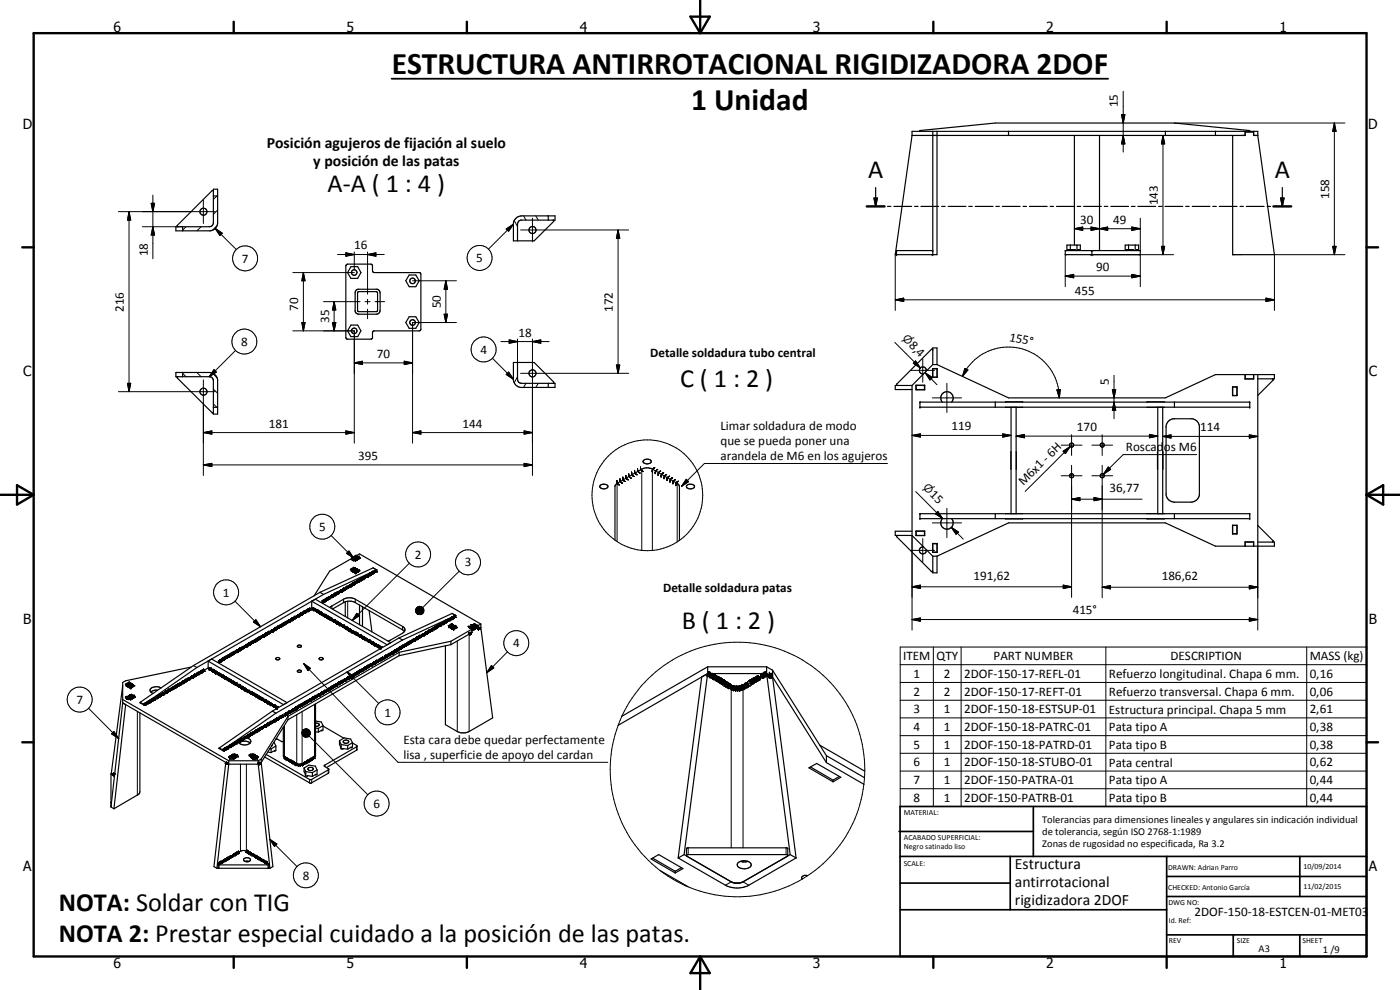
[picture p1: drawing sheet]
<svg xmlns="http://www.w3.org/2000/svg" width="420mm" height="297mm" viewBox="0 0 420 297" stroke-linecap="round" stroke-linejoin="round" font-family="sans-serif">
<defs><g id="words">
<g font-size="9.4">
<text x="117.5" y="22.3">ESTRUCTURA ANTIRROTACIONAL RIGIDIZADORA 2DOF</text>
<text x="207.4" y="33.1">1 Unidad</text>
</g>
<g font-size="7.9">
<text x="260.5" y="53.4">A</text>
<text x="382.6" y="53.4">A</text>
<text x="98.3" y="57.7">A-A ( 1 : 4 )</text>
<text x="204.1" y="116.2">C ( 1 : 2 )</text>
<text x="204.6" y="188.8">B ( 1 : 2 )</text>
<text x="17.7" y="273.5">NOTA: Soldar con TIG</text>
<text x="17.7" y="282.5">NOTA 2: Prestar especial cuidado a la posición de las patas.</text>
</g>
<g font-size="4.7">
<text x="80.1" y="44.3">Posición agujeros de fijación al suelo</text>
<text x="94" y="49.7">y posición de las patas</text>
<text x="304.6" y="260.7">Estructura</text>
<text x="304.6" y="266.1">antirrotacional</text>
<text x="304.6" y="271.5">rigidizadora 2DOF</text>
</g>
<g font-size="4.2">
<text x="34" y="9.6">6</text>
<text x="104" y="9.6">5</text>
<text x="174" y="9.6">4</text>
<text x="244" y="9.6">3</text>
<text x="314" y="9.6">2</text>
<text x="384" y="9.6">1</text>
<text x="6.8" y="38.7">D</text>
<text x="410.6" y="38.7">D</text>
<text x="7" y="112.9">C</text>
<text x="410.8" y="112.9">C</text>
<text x="7" y="187.1">B</text>
<text x="410.8" y="187.1">B</text>
<text x="7" y="261.4">A</text>
<text x="410.8" y="261.4">A</text>
<text x="34" y="290.4">6</text>
<text x="104" y="290.4">5</text>
<text x="174" y="290.4">4</text>
<text x="244" y="290.4">3</text>
<text x="314" y="290.4">2</text>
<text x="384" y="290.4">1</text>
</g>
<g font-size="3.9">
<text x="335.5" y="32.2" transform="rotate(-90 335.5 32.2)">15</text>
<text x="398.9" y="59.7" transform="rotate(-90 398.9 59.7)">158</text>
<text x="347.5" y="61.6" transform="rotate(-90 347.5 61.6)">143</text>
<text x="324.2" y="67.1">30</text>
<text x="334.1" y="67.1">49</text>
<text x="44.4" y="76.9" transform="rotate(-90 44.4 76.9)">18</text>
<text x="106.3" y="74.8">16</text>
<text x="72.6" y="78.8">7</text>
<text x="142.9" y="78.7">5</text>
<text x="329" y="81.3">90</text>
<text x="322.6" y="88.4">455</text>
<text x="37.2" y="93.6" transform="rotate(-90 37.2 93.6)">216</text>
<text x="89.5" y="93.3" transform="rotate(-90 89.5 93.3)">70</text>
<text x="132.3" y="92.5" transform="rotate(-90 132.3 92.5)">50</text>
<text x="184" y="93.6" transform="rotate(-90 184 93.6)">172</text>
<text x="98.8" y="96.9" transform="rotate(-90 98.8 96.9)">35</text>
<text x="155.6" y="101">18</text>
<text x="72.4" y="103.8">8</text>
<text x="113.1" y="107.4">70</text>
<text x="144.2" y="106.1">4</text>
<text x="195.1" y="107.1">Detalle soldadura tubo central</text>
<text x="272.6" y="103.8" transform="rotate(45 272.6 103.8)">8,4</text>
<text x="302.7" y="102.2" transform="rotate(12 302.7 102.2)">155°</text>
<text x="332.8" y="115.4" transform="rotate(-90 332.8 115.4)">5</text>
<text x="80.7" y="128.3">181</text>
<text x="138.8" y="128.3">144</text>
<text x="216.2" y="129">Limar soldadura de modo</text>
<text x="285.6" y="129.1">119</text>
<text x="323.2" y="129.3">170</text>
<text x="360.2" y="129.5">114</text>
<text x="216.2" y="133.5">que se pueda poner una</text>
<text x="337.9" y="135.3">Roscados M6</text>
<text x="107.5" y="138">395</text>
<text x="216.2" y="138">arandela de M6 en los agujeros</text>
<text x="278.8" y="148.5" transform="rotate(45 278.8 148.5)">15</text>
<text x="307.1" y="145.8" transform="rotate(-45 307.1 145.8)">M6x1 - 6H</text>
<text x="333" y="147.7">36,77</text>
<text x="95.7" y="159.3">5</text>
<text x="124.5" y="167.6">2</text>
<text x="139.5" y="170">3</text>
<text x="292.2" y="174">191,62</text>
<text x="66.9" y="179">1</text>
<text x="199" y="177.5">Detalle soldadura patas</text>
<text x="348.6" y="174.2">186,62</text>
<text x="321.9" y="184.3">415°</text>
<text x="154" y="194.2">4</text>
<text x="271" y="198">ITEM</text>
<text x="274.1" y="203.4">1</text>
<text x="281" y="198.1">QTY</text>
<text x="283.3" y="203.4">2</text>
<text x="289.3" y="203.4">2DOF-150-17-REFL-01</text>
<text x="298.2" y="198">PART NUMBER</text>
<text x="332.8" y="203.5">Refuerzo longitudinal. Chapa 6 mm.</text>
<text x="351.3" y="198.1">DESCRIPTION</text>
<text x="393.1" y="198.2">MASS (kg)</text>
<text x="393.1" y="203.4">0,16</text>
<text x="274.1" y="208.7">2</text>
<text x="283.3" y="208.7">2</text>
<text x="289.3" y="208.7">2DOF-150-17-REFT-01</text>
<text x="332.8" y="208.8">Refuerzo transversal. Chapa 6 mm.</text>
<text x="393.1" y="208.7">0,06</text>
<text x="22.9" y="211.2">7</text>
<text x="115.3" y="215">1</text>
<text x="274.1" y="214">3</text>
<text x="283.3" y="214">1</text>
<text x="289.3" y="214">2DOF-150-18-ESTSUP-01</text>
<text x="332.8" y="214.1">Estructura principal. Chapa 5 mm</text>
<text x="393.1" y="214">2,61</text>
<text x="274.1" y="219.3">4</text>
<text x="283.3" y="219.3">1</text>
<text x="289.3" y="219.3">2DOF-150-18-PATRC-01</text>
<text x="332.8" y="219.3">Pata tipo A</text>
<text x="393.1" y="219.3">0,38</text>
<text x="121.1" y="223.1">Esta cara debe quedar perfectamente</text>
<text x="121.1" y="227.6">lisa , superficie de apoyo del cardan</text>
<text x="274.1" y="224.6">5</text>
<text x="283.3" y="224.7">1</text>
<text x="289.3" y="224.7">2DOF-150-18-PATRD-01</text>
<text x="332.8" y="224.7">Pata tipo B</text>
<text x="393.1" y="224.7">0,38</text>
<text x="274.1" y="230">6</text>
<text x="283.3" y="230">1</text>
<text x="289.3" y="230">2DOF-150-18-STUBO-01</text>
<text x="332.8" y="230">Pata central</text>
<text x="393.1" y="230">0,62</text>
<text x="274.1" y="235.2">7</text>
<text x="283.3" y="235.2">1</text>
<text x="289.3" y="235.2">2DOF-150-PATRA-01</text>
<text x="332.8" y="235.3">Pata tipo A</text>
<text x="393.1" y="235.2">0,44</text>
<text x="112.1" y="242.4">6</text>
<text x="274.1" y="240.6">8</text>
<text x="283.3" y="240.6">1</text>
<text x="289.3" y="240.6">2DOF-150-PATRB-01</text>
<text x="332.8" y="240.6">Pata tipo B</text>
<text x="393.1" y="240.6">0,44</text>
<text x="90.8" y="263.9">8</text>
<text x="358.5" y="275">2DOF-150-18-ESTCEN-01-MET03</text>
</g>
<g font-size="3.3">
<text x="270.6" y="101.8" transform="rotate(45 270.6 101.8)">⌀</text>
<text x="276.8" y="146.6" transform="rotate(45 276.8 146.6)">⌀</text>
</g>
<g font-size="3.1">
<text x="312.7" y="246.8">Tolerancias para dimensiones lineales y angulares sin indicación individual</text>
<text x="312.7" y="250.4">de tolerancia, según ISO 2768-1:1989</text>
<text x="312.7" y="254">Zonas de rugosidad no especificada, Ra 3.2</text>
<text x="377.7" y="285.6">A3</text>
<text x="397" y="285.9">1 /9</text>
</g>
<g font-size="2.4">
<text x="271.2" y="244.4">MATERIAL:</text>
<text x="271.3" y="252">ACABADO SUPERFICIAL:</text>
<text x="271.3" y="254.6">Negro satinado liso</text>
<text x="271.2" y="259.7">SCALE:</text>
<text x="350.6" y="261">DRAWN: Adrian Parro</text>
<text x="391.2" y="260.6">10/09/2014</text>
<text x="350.6" y="267.1">CHECKED: Antonio García</text>
<text x="391.2" y="266.7">11/02/2015</text>
<text x="350.6" y="271.4">DWG NO:</text>
<text x="350.8" y="276.9">Id. Ref:</text>
<text x="350.8" y="282.8">REV</text>
<text x="371.2" y="282.9">SIZE</text>
<text x="390.9" y="282.9">SHEET</text>
</g>
</g></defs>
<g fill="none" stroke="#000" stroke-width=".35">
<path d="M276.2 39.4v-.2l22.5-2.3h53.8l22.4 2.3v.2M279.9 39.4v37M281.2 39.4v37h-12.5l5-35.8M302.7 39.4v1.2M349.7 39.4v1.2M364.8 39.4v1.2M373.7 39.4v1.2M376.2 39.4v1.2M64 58.8h1.3M64 57.3l-.3-.1-10.5 10.5 .2 .3M262.3 59.4h1l-.5 2.5zM262.8 56.3v5.6"/>
<path d="M273.7 40.6v-1.2h103.8v1.2M273.7 40.6h100v-.9h2.5v.9h1.3M322.4 40.6v32.9M330 40.6v34.6M369.9 40.6v35.8h12.6l-5-35.8M384.3 59.4h1l-.5 2.5zM384.8 56.3v5.6M52.8 68h10l.7-.2 .5-.8v-10.2h1.3v10.3a2.52 2.52 0 0 1-2.2 2.2h-10.3zM54.8 68v1.3M104 79.4l7.3-.2 .5 .4v1.7l.5 .5 13.8 .1 .2 .4v16.5l-.2 .4-13.8 .1-.5 .5v1.6l-.5 .4-7.3-.1-.2-.4v-21.5zM164.5 64.8v1.2M166.1 66v.5l-5.8 5.8h-6.2v-5.4a2.58 2.58 0 0 1 2.4-2.1h10.1v1.2h-10.3l-.4 .2-.6 1.1v5"/>
<path d="M260.1 61.9h5.4M266.3 61.9h1.1M268.3 61.9h5.3M274.5 61.9h1M276.4 61.9h5.3M279.9 75.2h-10.8v1.2M282.6 61.9h1.1M284.6 61.9h5.3M290.7 61.9h1.1M292.7 61.9h5.3M298.9 61.9h1M300.8 61.9h5.3"/>
<path d="M307 61.9h1M308.9 61.9h5.4M315.2 61.9h1M317.1 61.9h5.3M319.7 75.2h22.5v1.2h-22.5zM320.2 75.2v-1.7h4v1.4h-.7v.3M320.5 75.2v-.3h2.2v.3M320.9 74.9v.3M321.2 73.5v1.4M323.2 73.5v1.7M323.3 61.9h1M325.2 61.9h5.3"/>
<path d="M327.7 75.2v1.2M331.4 61.9h1.1M333.4 61.9h5.3M337.7 75.2v-1.7h4v1.4h-.7v.3M337.9 75.2v-.3h2.3v.3M338.4 74.9v.3M338.7 73.5v1.4M339.5 61.9h1.1M340.7 73.5v1.7M341.5 61.9h5.3M347.7 61.9h1.1M349.6 61.9h5.4"/>
<path d="M355.8 61.9h1.1M357.8 61.9h5.3M364 61.9h1M365.9 61.9h5.4M372.1 61.9h1.1M374 61.9h5.4M380.3 61.9h1M382.2 61.9h5.3M105.3 80h2l1 1.8-1 1.7h-2l-1-1.7zM105.3 97.5h2l1 1.8-1 1.7h-2l-1-1.7zM106.8 87.2l.6-.4h5.8l.6 .4 .3 .7v5.2l-.3 .8-.9 .4h-5.2l-.7-.3-.4-.6v-5.8zM107.4 87.6h5.8v5.8h-5.8z"/>
<path d="M122.8 82.5h2l1 1.7-1 1.8h-2l-1-1.8zM122.8 95h2l1 1.8-1 1.7h-2l-1-1.7zM52.8 111.8h10a2.57 2.57 0 0 1 2.5 2.1v10.3h-1.3v-10.2l-.5-.8-.4-.2h-10.3zM53.3 113l-.1 .5 10.5 10.4 .3-.1M54.8 111.8v1.2M155.3 108.8l.1 5.2a1.09 1.09 0 0 0 1.1 1h10.1v1.2h-10.4a2.55 2.55 0 0 1-2.1-2.1v-5.3h6.2l5.8 5.8v.3l-.2 .1M164.5 115v1.2M273.7 115.7v45M273.7 115.7h-5v1.2h5M274.9 115.6h2.6v1.4h-2.6zM274.9 116.9h2.6M274.9 115.7h2.6"/>
<path d="M274.9 115.7v1.2M277.4 115.7v1.2M277.9 111.4a1.06 1.06 0 0 0-.9-1.3 1.06 1.06 0 0 0-1.1 1.2 1.06 1.06 0 0 0 1.3 .9M279.9 109.4v-5h1.3v5M279.9 110.6h1.4v2.6h-1.4zM279.9 104.9l-.4-.1-10.4 10.5 .2 .4M279.9 109.4h1.3M279.9 109.4l-6.2 6.3M279.9 113.2h1.3M279.9 110.7h1.3M281.2 110.6v2.6M281.2 109.4l21.5 10h47l15.1-7h17.7v1.3h-5"/>
<path d="M369.9 116.1h1.4v2.6h-1.4zM369.9 116.1v2.6M369.9 116.1h1.3M373.7 112.4v1.3h2.5v-1.3M373.7 113.7h2.5M373.7 112.4v1.3M376.2 112.4v1.3M377.5 112.4v51.5M382 113.7v.4l-4.5 4.6M64 122.2h1.3M193.1 138.2a1.46 1.46 0 0 1 2.3 .4 1.43 1.43 0 0 1-2.4-.2zM276.1 120.6h99v1.6h-99z"/>
<path d="M282.8 120.6a1.88 1.88 0 0 1 .1-2.6 1.88 1.88 0 0 1 2.6 0 1.88 1.88 0 0 1 .1 2.6M298.7 120.6v1.6M301.8 120.6h5.1M301.8 122.2h1.6M303.4 135.6h.1M303.4 122.2v31.9M305 135.6h.1M305 122.2v31.9M306.9 122.2h-1.9M344.2 120.6h5.2M344.2 122.2h3.3M347.5 135.6v5.1"/>
<path d="M347.5 122.2v31.9M348.9 135.6v5.1M348.9 122.2v31.9M349.4 122.2h-.5M350.8 126.2l1.3-.6h5.7a2.52 2.52 0 0 1 2.1 2.2v20.7a2.57 2.57 0 0 1-2.4 2.2h-5a2.57 2.57 0 0 1-2.5-2.2v-20.7zM352.5 120.6v1.6M180.1 145.7a1.48 1.48 0 0 1 2.3 .3 1.45 1.45 0 0 1-2.4 0zM206.1 145.7a1.41 1.41 0 0 1 2.3 .3 1.45 1.45 0 0 1-2.4 0zM273.7 159.4h-5v1.3h5M274.9 159.3h2.6v1.4h-2.6zM274.9 159.4v1.3M276.1 154.1h99v1.5h-99z"/>
<path d="M277.4 159.4v1.3M282.8 155.6a1.89 1.89 0 0 0 .1 2.6 1.89 1.89 0 0 0 2.6 0 1.89 1.89 0 0 0 .1-2.6M298.7 154.1v1.5M301.8 154.1h.1M301.8 155.6h5.1M303.4 140.7h.1M305 140.7h.1M306.9 154.1h.1M344.2 155.6h5.2M344.2 154.1h.1M349.4 154.1h.1M352.5 154.1v1.5"/>
<path d="M369.9 157.6h1.3l.1 2.6h-1.4zM369.9 157.6v2.6M377.5 157.6l4.5 4.6v.4h-.2M96 177.7l1.1 .7M96 177.7l-37.9 22M97.1 178.4l-38 21.9M105.1 170.8l1-.6 1.9 1.1-1 .6zM106.1 170.2v.3M106.1 170.5l1.7 .9M106.1 170.5l-.7 .4M107 166.7v.2M107 166.7l1 .5-1.9 1.1-.9-.5-6.3 3.6-4.6 7.4"/>
<path d="M107 166.7l.9-.5 36.4 21M107.8 167.3l-.8-.4-1.6 1M113.1 171l-16 7.4M113.1 171l-1.1-.6-16 7.3M113.1 171h.1M113.1 171l-16.7 9.8M184.6 162.1v-16.3l.6-.8 7.4-4.2a3.3 3.3 0 0 1 3.2 0l7.4 4.2 .7 .8v16.4M269.2 160.7l-.1 .4 10.5 10.4 .3-.1M273.7 160.7l6.2 6.2M274.9 160.7h2.6M277.2 164.1a1.05 1.05 0 0 0-1.3 .9 1.05 1.05 0 0 0 1.1 1.2 1.05 1.05 0 0 0 .9-1.3M279.9 166.9v5h1.3v-5"/>
<path d="M279.9 163.1h1.4v2.6h-1.4zM279.9 166.9h1.3M279.9 163.2h1.3M279.9 165.7h1.3M281.2 163.1v2.6M369.9 160.1h1.3M373.7 163.9v-1.3h2.5v1.3M373.7 162.6h2.5M373.7 162.6v1.3M376.2 162.6v1.3M377.5 162.6h5v1.3h-17.7l-15.1-7h-47l-21.5 10M58.1 199.7l1 .6"/>
<path d="M58.1 199.7l-16 11 1 .8M62.5 198.4l1-.7 22.6 13.1-1 .6zM62.5 198.4v2M82.9 197.4l.6-.1 .5 .3a.59 .59 0 0 1-.6 .4 .59 .59 0 0 1-.6-.5zM89.3 193.7a.65 .65 0 0 1 1.1 .4 .75 .75 0 0 1-1.2-.3zM93.5 180.4v2l9.6 5.6M93.5 180.4l1.1-.6 22.7 13-1.1 .7zM93.6 182.5l-28.3 16.3M95.8 197.5a.53 .53 0 0 1 .7-.3 .53 .53 0 0 1 .3 .7h-.9zM99 182.3l4.1-2.5a3.5 3.5 0 0 1 3.5 0l14.2 8.2a1.01 1.01 0 0 1 .6 1.5M99.8 182.8l3.3-2a3.5 3.5 0 0 1 3.5 0l14.2 8.2 .6 .5M103.1 187.9l3.5 2.1"/>
<path d="M103.1 188h.1M103.6 180.6v4.4M106.6 190l7.9 4.5M106.7 190h-.1M107.9 181.5v6M108.8 182v6M110.8 183.2l.8 6.4M118.6 195.3l-30.1 17.4M119.7 191.4l1.1 .6M119.7 191.4l-38 22M119.8 195.7v1M119.8 195.7l-33.4 19.2"/>
<path d="M119.8 196.7l-33.4 19.2M120.8 192l-38 22M121.4 189.5l-.6 .5-4.4 2.3M134.5 187.7l1-.5 1.8 1.1-1 .5zM135.3 192.4v1M135.3 192.4l-15.5 3.3M135.3 193.4l-15.5 3.3M135.5 187.2v.3M135.5 187.5l1.6 .9M135.5 187.5l-.8 .4M136.8 184.7l-.1 .2-18.1 10.5M136.8 184.7l-16 7.3"/>
<path d="M136.8 184.7l-1.1-.6-16 7.3M141.6 188.8v1M141.6 188.8l-6.3 3.6M141.6 189.8l-6.3 3.6M141.6 189.8l-.8 .5M142.5 187.2l1 .5M142.5 187.2v.3M142.5 187.2l-1.8 1.1 .9 .5M142.5 187.5l-1.6 .9M142.5 187.5l.9 .5M143.4 188.7h.1M143.4 188l-1.8 1"/>
<path d="M143.4 188v.8l.9-.5M143.5 187.7v1M144.3 188.3l-.8 .4M144.3 187.2v1.1M144.3 187.2l-.8 .5M144.3 188.3l3.6 27.1-7.1 4.1a4.1 4.1 0 0 1-3.3 .1l-3.8-2.2v-23.6M36.8 209.9l31.9 18.4M36.8 210.9l31.9 18.4M36.8 210.9l.9 .5-3.5 31.3M36.8 210.9l-3.5 31.2 .9 .6M36.8 205.8l-3.4 26.4M37.6 205.3l1-.6 1.9 1.1-1 .6z"/>
<path d="M37.6 209.4l1.9-1.1 1 .6-1.9 1zM38.6 204.7v.3M38.6 205l1.6 .9M38.6 205l-.8 .4M39.5 208.3v.3M39.5 208.6l.7 .4M39.5 208.6l-1.7 .9M42 213.9l-.1 24-.4 .5-7.3 4.3M47.3 207.1h-.9l-1.2 .5M48.3 206.4a2.61 2.61 0 0 0-3.3 .5l.2 .6 .7 .6M57.4 200.2l-19.7 4.1-.9 .5v6.1M59.1 200.3l-16 11.2"/>
<path d="M61.3 201v.1M61.3 201l-18.2 10.5M62.5 200.4l9.5 5.6M62.5 200.4l-1.2 .7M72 205.9l3.6 2.1M75.6 208l7.7 4.4M75.6 208h.1M81.7 213.4l1.1 .6M81.7 213.4l-16 11.1 1.1 .7M82.8 214l-16 11.2M85 214.8h.1M85 214.8l-18.1 10.4"/>
<path d="M86.4 214.9l-8 12.9M86.4 215.9l-8 12.9M86.4 214.9v1M88.5 212.7h.1M88.6 212.6l-3.6 2.2M89.3 201.2a.63 .63 0 0 1 .7-.2 .63 .63 0 0 1 .4 .5l-.8 .2-.4-.2zM94.7 211.2v15.7l-.2 .3-4.5 2.4-.7-.1-4.1-2.3-.2-.3v-8.7M94.7 217h.6l.5 .4-.5 .5h-.6M94.7 219.6l.8 .1M94.7 218.4l.8 .2M94.7 216.3l1.7 .3 .5 1.1M95.5 218.6v1.1"/>
<path d="M96.9 217.8l6.3 3.7M96.9 217.7v1.4l-1.4 .6M96.9 217.7l-1.4 .9M212.4 200.1l-25.8 14.8M212.4 200.1h17.7M212.4 200.1v2M212.4 202.1h17.7M212.4 202.1l-26.9 15.5M212.4 202.1l1.8 .9M212.4 202.1l-1.8 1-7.1 54.3M212.4 202.1l-7.1 54.3M214.2 203l-.1 .1"/>
<path d="M214.2 203l3.7 2.1-.1 .1M217.7 205.1l1.7 1.1a3.6 3.6 0 0 0 3.6 0l1.7-1.1M228.3 203l-3.7 2.1 .1 .1M228.3 203l.1 .1M230.1 200.1l1.7 1M230.1 200.1v2M230.1 202.1l1.7 1M230.1 202.1l-1.8 .9M230.1 202.1l7 54.3M231.8 201.1l16.2 25.6M231.8 201.1v2M231.8 203.1l16.2 25.7"/>
<path d="M231.8 203.1l7.1 54.3M33.4 232.2l-.1 9.7M33.4 232.2l1 .4M66.8 225.2h.1M68.6 227.2l1.8-1 1 .5-1.9 1.1zM68.7 228.3h8.8M68.7 228.3v1M68.7 229.3h8.8M68.7 229.3l-.9-.5-3.6 31.2 .9 .5M68.7 229.3l-3.6 31.2M70.4 226.2v.2M70.4 226.4l.8 .5"/>
<path d="M70.4 226.4l-1.6 1M71.5 222.5a2.38 2.38 0 0 0 3.6 .4M71.8 222.9a2.67 2.67 0 0 1 3.3 0M73.5 221.4a1.27 1.27 0 0 1 1.7 1.3l-.1 .2M74.7 226.7l1-.5 1.9 1-1 .6zM75.7 226.2v.2M75.7 226.4l1.7 1M75.7 226.4l-.7 .5M77.5 228.3v1M77.5 229.3l3.5 31.2M78.4 227.8l-.9 .5M78.4 227.8v1"/>
<path d="M78.4 228.8l-.9 .5M78.4 228.8l3.5 31.2-.9 .5M79.9 226.4l13.1 7.5h.4l5.3-3.1M80.3 225.6l1.1 .2M81 224.6l.4 .1M81.4 224.7v1.1M81.7 223.5l-.3 .4M82.2 222.7l.6 1.2M82.8 223.9v1.3l-1.4 .6M82.8 221.7l1.7 .8h.5M82.8 223.9l-1.4 .8M91.3 230.4v1.1l.5 1.3"/>
<path d="M91.3 230.4l.5 1.1M91.3 230.4l1.4-.8 1.9 .3 .6 1.1M91.8 232.8l.5 .1v-.2l1.5 .3M91.8 231.5v1.3M91.8 231.5l2 .3M92.5 230.5a.88 .88 0 0 1 .9-.3 .88 .88 0 0 1 .6 .6 .91 .91 0 0 1-.9 .4 .91 .91 0 0 1-.7-.6zM93.8 231.8v1.2M95.2 231v1.3l-1.4 .7M95.2 231l-1.4 .8M101.9 222.2v1.2l.5 1.3M101.9 222.2l.5 1.2M101.9 222.2l1.4-.8 1.9 .3 .6 1.1"/>
<path d="M102.4 224.7l1.9 .1M102.4 223.4v1.3M102.4 223.4l1.9 .3M103.1 222.3a.9 .9 0 0 1 1.5 .4 .91 .91 0 0 1-.8 .3 .91 .91 0 0 1-.8-.6zM104.3 223.7v1.1M105.8 222.9l1.3 .8v1.3l-9.1 5.3M105.8 222.8v1.4l-.4 .2v-.2l-1.1 .6M105.8 222.8l-1.5 .9M107.1 223.9l-9.7 5.8v.2l1.2 .8v1.3l-5.3 3-13.9-7.9M242.8 230.4l2.3-1.3 7.2 4.1-2.3 1.4zM243.2 230.1l6.8 4M246 223.6l13.5 7.8"/>
<path d="M248 226.7l11.4 6.6M248 228.8l11.3 6.5M248 226.7v2.1M250 234.1v.5M251.9 233l-1.9 1.1M33.3 240.8v.1M33.3 240.9h.1M65.5 259.4l15 .1M65.5 259.3l6.7-3.9 1.1-.2 7.4 4.1v1.1l-15 .1-.2-.1zM73.2 257.7a1.24 1.24 0 0 1 2 .4 1.16 1.16 0 0 1-1.1 .5 1.16 1.16 0 0 1-1-.8zM73.6 258.5h1.1M80.6 259.4l-.1 .1"/>
<path d="M80.7 259.4h-.1M195.4 257.7l2.3-1.3 7.3 4.2-2.4 1.3zM195.9 257.5l6.7 3.9M203.5 257.4l14.2 8.2a7.7 7.7 0 0 0 7 0l14.2-8.2M205.3 256.4l14.1 8.2 1.3 .4 1.4-.1 .9-.3M205.3 256.4l-1.8 1M206 256.6l.4-.2h29.7l.3 .2M206.2 256.9l-.2-2.3 .4-.2h29.7l.3 .2-.1 2.3-13.3 7.7M221.4 259a2.75 2.75 0 0 1 4 .3 1.63 1.63 0 0 1-2 1.4 1.8 1.8 0 0 1-2.1-1.4zM222.2 258.4l.6 .2 1.7-.2M237.1 256.4l-14.1 8.2M237.1 256.4l1.8 1"/>
<path d="M65.5 260.3l-.4 .2M65.6 260.5h.1M80.7 260.3l.3 .2M198.2 261.3l8.3 4.8M202.6 261.4v.5M204.5 260.3l-1.9 1.1M242.4 262.7a1.46 1.46 0 0 0-1.8 .6l.2 .4"/>
<circle cx="61" cy="63.5" r="1.06"/>
<circle cx="159.8" cy="69" r="1.06"/>
<circle cx="106.3" cy="81.7" r=".83"/>
<circle cx="106.3" cy="99.3" r=".83"/>
<circle cx="123.8" cy="96.8" r=".83"/>
<circle cx="123.8" cy="84.3" r=".84"/>
<circle cx="61.1" cy="117.5" r="1.06"/>
<circle cx="159.8" cy="112" r="1.05"/>
<circle cx="321.6" cy="133.5" r=".62"/>
<circle cx="330.8" cy="133.6" r=".62"/>
<circle cx="321.6" cy="142.7" r=".62"/>
<circle cx="330.8" cy="142.8" r=".62"/>
</g>
<g fill="#000">
<circle cx="269.1" cy="76.4" r=".18"/>
<circle cx="269.1" cy="75.2" r=".18"/>
<circle cx="279.9" cy="75.2" r=".18"/>
<circle cx="279.9" cy="76.4" r=".18"/>
<circle cx="327.7" cy="76.4" r=".18"/>
<circle cx="327.7" cy="75.2" r=".18"/>
<circle cx="276.1" cy="120.6" r=".18"/>
<circle cx="276.1" cy="122.2" r=".18"/>
<circle cx="375.1" cy="122.2" r=".18"/>
<circle cx="375.1" cy="120.6" r=".18"/>
<circle cx="276.1" cy="154.1" r=".18"/>
<circle cx="276.1" cy="155.6" r=".18"/>
<circle cx="375.1" cy="155.6" r=".18"/>
<circle cx="375.1" cy="154.1" r=".18"/>
<circle cx="61.3" cy="201.1" r=".18"/>
<circle cx="33.3" cy="241.8" r=".18"/>
</g>
<g fill="none" stroke="#000" stroke-width=".3">
<path d="M336.6 34.4h1l-.5 2.5zM337.1 27.4v18.2M352.5 36.9h51.1M400.5 36.9l.5 2.5h-1zM400.5 36.9v39.5M45.9 58.5v19.1M61 60v7.1M65.1 58.8l-1.1 1M337.1 40.6l.5 2.6h-1zM349 40.6l.5 2.6h-.9zM349 40.6v35.8M35.5 63.5h29.1"/>
<path d="M38.7 63.5l.5 2.5h-.9zM38.7 63.5v54M42.7 68h12.1M45.4 61h1l-.5 2.5zM45.9 68l.5 2.5h-1zM55.8 68l-1 1M60.4 68l-1.3 1.3M64.6 68.5l2.1 1.5-.7 .7zM64.6 68.5l6.3 6.4M65.1 67.7l-1.3 1.4M65.3 63l-1.3 1.3M101.3 76.4h14"/>
<path d="M103.8 75.9l2.5 .5-2.5 .5zM106.3 75.6v5.3M110.3 76.4l2.5-.5v1zM110.3 75.6v12.7M151.9 68.7l2.2-1.4-1.5 2.1zM154.1 72.1v.2M154.1 67.3l-7.5 7.5M154.3 66.2l1 1.7M156.2 69h32.5M157.1 64.8l.7 1.2M159.8 65.4v7.2M160.8 64.8l.7 1.2"/>
<path d="M164.5 64.8v.1M185.5 69l.5 2.5h-1zM185.5 69v43M268.7 76.4v16.7M319.7 76.4v9.6M322.4 68.6l2.5-.5v1zM322.4 68.6h19.8M327.2 76.4h25M327.4 68.1l2.6 .5-2.6 .5zM330 68.6l2.4-.5v1zM339.7 68.1l2.5 .5-2.5 .5zM342.2 65.4v9.8"/>
<path d="M342.2 76.4v9.6M348.6 73.9h.9l-.5 2.5zM400 73.9h1l-.5 2.5zM403.6 76.4h-21.1v16.7M87.9 99.3h18.4v33.7M87.9 81.8h18.4M90.6 96.8h1l-.6 2.5zM91 81.8l.6 2.4h-1zM91 81.8v17.5M97.1 90.5h11M99.8 96.8h1l-.5 2.5zM100.3 90.5l.5 2.5h-1z"/>
<path d="M100.3 90.5v8.8M109.5 90.5h1.6M110.3 89.8v1.5M110.3 92.8v2.8M112.6 90.5h2.8M123.8 84.2h13.2M133.3 94.3h1l-.5 2.5zM133.8 84.2l.5 2.6h-1zM133.8 84.2v12.6M137 96.8h-13.2v36.2M268.7 90l2.5-.5v1zM268.7 90h113.8"/>
<path d="M319.7 82.8l2.5-.5v1.1zM319.7 82.8h22.5M339.7 82.3l2.5 .5-2.5 .6zM379.9 89.5l2.6 .5-2.6 .5zM35.5 117.5h29.1M38.3 115h.9l-.5 2.5zM54.8 112l1 1M59.1 111.8l1.3 1.2M61 114v28.7M63.8 112l1.3 1.3M64 116.8l1.3 1.2M64.2 110.9l.7 .7-2.1 1.4z"/>
<path d="M70.7 105.2l-7.9 7.8M106.3 108.9l2.5-.5v1zM106.3 108.9h17.5M121.3 108.4l2.5 .5-2.5 .5zM147.8 107.5l6.3 6.3M150.3 102.5h14.5M152.6 111.6l1.5 2.2-2.2-1.4zM152.8 102l2.5 .5-2.5 .5zM154.1 108.8v.1M155.3 113.1l-1 1.7M155.3 101.7v7.1M156.2 112h32.5"/>
<path d="M157.8 115l-.7 1.2M159.8 102.5l2.5-.5v1zM159.8 101.7v41M161.5 115l-.7 1.2M164.5 116.2h.1M185 109.5h1l-.5 2.5zM268.6 102.7l7.6 7.7M273.4 111.1h7.1M274.8 108.3l1.4 2.1-2.1-1.4zM276.9 107.6v7.1M277.7 111.9l2.1 1.4-.7 .7zM277.7 111.9l3.5 3.5"/>
<path d="M279.8 119.4h8.8M284.2 115v8.8M288.8 112.9a15.2 15.2 0 0 1 17.2-8.4 15.2 15.2 0 0 1 11.9 14.9M289.6 110.5l.9 .5-1.7 1.9zM317.2 117l1-.1-.3 2.5zM333.8 116.9h1l-.5 2.5zM334.3 112.6v13M61 139.5l2.6-.5v1zM61 129.8l2.6-.5v1zM61 139.5h98.8M61 129.8h45.3M64 121.2l1.1 1"/>
<path d="M103.8 129.3l2.5 .5-2.5 .5zM123.8 129.8l2.5-.5v1zM123.8 129.8h36M157.3 139l2.5 .5-2.5 .5zM157.3 129.3l2.5 .5-2.5 .5zM266.3 139.1h-54.9l-6.9 6.8M273.7 130.6l2.5-.4v.9zM273.7 130.6h29.7M300.9 130.2l2.5 .4-2.5 .5zM305 130.9l2.5-.6v1.1zM305 130.9h42.5M318.5 133.6h6.2"/>
<path d="M319.1 135.4l2.1-1.4-1.5 2.1zM321.2 134l-13.5 13.4M321.6 130.4v6.3M321.6 139.6v39.6M327.7 133.6h6.2M330.8 130.4v6.3M330.8 139.6v39.8M334.3 120.6l.5 2.5h-1zM345 130.3l2.5 .6-2.5 .5zM348.9 130.9l2.5-.4v.9zM348.9 130.9h28.6M359.1 136.4h-22l-5.9 5.9"/>
<path d="M374.9 130.5l2.6 .4-2.6 .5zM185.2 144.2v.7l.7 .6M185.2 145v17.5M186 143.7l.1 .7 .7 .6M186.9 143.2l.2 .9 .6 .4M187.8 142.7l.2 .9 .5 .4M188.7 142.2l.1 .7 .6 .6M189.6 141.6v.8l.7 .6M190.4 141.1l.1 .8 .7 .6M191.3 140.6l.1 .8 .7 .5M192.2 140.1l.1 .7 .7 .6M192.6 140.8v24.3"/>
<path d="M195.8 140.8v24.3M196.5 140.3l-.6 .4-.1 .9M197.4 140.8l-.6 .4-.1 .9M198.3 141.4l-.6 .3-.2 .9M199.2 141.9l-.7 .6-.1 .6M200.1 142.4l-.7 .6-.1 .6M200.9 142.9l-.2 .1a.99 .99 0 0 0-.5 1.1M201.8 143.4l-.2 .1a.99 .99 0 0 0-.5 1.2M202.7 143.9l-.7 .6v.7M203.2 145v17.6M203.6 144.4l-.7 .6-.1 .7M205.9 143.8l.8 .7-2.2 1.4z"/>
<path d="M274.8 147.5l8.1 8.1M279.8 156.9h8.8M280.7 154.2l.8-.7 1.4 2.1zM281.1 153.8l1.8 1.8M281.5 153.5l1.4 2.1-2.2-1.4zM284.2 152.5v8.8M285.5 158.2l2.1 1.4-.7 .7zM285.5 158.2l3.6 3.6M318.5 142.7h6.2M321.6 149.8l2.5-.5v.9zM321.6 149.8h21.2M327.7 142.7h6.2"/>
<path d="M328.3 149.3l2.5 .5-2.5 .4zM332.6 140.1l.7 .7-2.1 1.5zM97.2 179.9v.4l.4 .3M97.6 179.7v.3l.4 .3M97.9 179.5l.4 .6M98 179.5l.4 .6M98.5 179.2l.3 .6M98.8 179l.3 .6M98.9 178.9l.4 .7M99.3 178.7v.3l.4 .3M99.3 160.7l6.8 6.7M99.6 178.5l.4 .6"/>
<path d="M99.8 178.4l.3 .7M100.2 178.2l.4 .6M100.5 178l.4 .6M100.7 177.9v.5l.3 .2M101.1 177.7l.1 .4 .3 .2M101.4 177.5v.3l.4 .3M101.5 177.4l.4 .7M101.9 177.2l.4 .6M102.3 177l.3 .6M102.4 176.9v.3l.4 .3M102.8 176.7v.3l.4 .3M103.1 179.8v1"/>
<path d="M103.2 176.4l.3 .7M103.2 176.4l.4 .7M103.7 176.1v.4l.3 .3M104 166l.7-.7 1.4 2.1zM104 175.9l.1 .5 .3 .2M104.1 175.9l.1 .5 .3 .2M104.6 175.6l.3 .7M104.7 165.3l1.4 2.1-2.1-1.4zM105.4 176.1l-.4-.7-.1 .4 .4 .3M105.4 175.2l.1 .4 .3 .2M105.5 167.3l.4 .7M105.8 175l.1 .4 .3 .2"/>
<path d="M105.8 170.7l-.4 .4v.3M105.9 174.9v.3l.3 .4M105.9 167.1l.4 .7M106.3 174.7l.4 .6M106.4 167.7l.4 .7M106.4 166.9l.4 .6M106.6 174.5l.5 .5M106.6 179.8v1M106.6 170.3l-.7 1.4M106.7 174.4l.1 .4M106.7 174.8l.3 .3M106.8 166.6l.4 .7"/>
<path d="M106.8 167.4l.1 .4M106.9 167.8l.1 .1M106.9 167.4v.4M107 167.9l.3 .2M107 167.9l.1 .1M107.1 170.6l-.4 .3-.4 1M107.2 174.2l.3 .6M107.3 167.2l.4 .6M107.5 170.9l-.4 .3-.3 1M107.5 173.9l.4 .7M107.6 173.9l.4 .6M107.8 166.9v.4l.4 .3"/>
<path d="M107.9 171.1l-.3 .2v.4M108 173.7l.4 .6M108.4 173.4v.4l.4 .3M108.5 173.4v.3l.4 .3M108.9 173.1v.4l.4 .3M109.3 172.9l.1 .5M109.4 173.4l.2 .2M109.4 173.4l.3 .1M109.8 172.6l.3 .7M110.1 172.4l.2 .5M110.2 172.4l.1 .4M110.3 172.9l.2 .2"/>
<path d="M110.3 172.8l.3 .2M110.6 172.1l.4 .7M111 172.1l.1 .2M111.1 172.1l.4 .5M111.1 171.9v.2M111.2 172.3l.1 .2M111.5 171.6v.4l.4 .3M112 170.4l1 .6M112 171.4v.5M112 171.9l.3 .1M112 171.9l.2 .1M112.4 171.1l.1 .5 .3 .2"/>
<path d="M112.8 170.9v.3M112.8 171.2l.3 .4M112.8 171.2l.4 .3M122.8 169l-17.1 17.2M137.8 171.4l-10.9 10.9M273.4 165.1h7.1M273.7 176.1l2.5-.5v1zM273.7 176.1h47.9M273.7 160.7v4.3M273.7 165.2v23.9M276.9 161.6v7.1M319.1 175.6l2.5 .5-2.5 .5z"/>
<path d="M330.8 176.2l2.5-.5v1zM330.8 176.2h46.7M374.9 175.7l2.6 .5-2.6 .5zM377.5 163.9v25.2M65.6 198.2l.3 .6M65.9 198v.3l.4 .3M66 197.9l.4 .6M66.5 197.7v.3l.3 .3M66.8 197.5v.3M66.8 197.8l.4 .3M66.9 197.7l.4 .3M66.9 197.4v.3"/>
<path d="M67.3 197.1l.4 .7M67.6 197l.4 .6M67.7 196.9l.4 .7M68.2 196.6l.1 .5 .2 .2M68.5 196.5v.3l.4 .3M68.6 196.4l.4 .7M69 196.2l.4 .6M69.4 196l.4 .6M69.5 195.9l.1 .5 .3 .2M69.9 195.7v.3l.4 .3M70.3 195.5l.3 .6M70.3 195.4l.1 .5 .3 .2"/>
<path d="M70.5 180.4l7.7 7.6M70.8 195.2l.4 .6M71.2 194.9v.4l.3 .3M71.2 194.9l.4 .7M71.7 194.6v.4l.3 .3M72 194.4l.4 .7M72.1 194.4v.3l.4 .4M72.5 194.2l.4 .6M72.8 194l.4 .6M72.9 193.9l.4 .7M73.4 193.7l.3 .6M73.7 193.5l.4 .6"/>
<path d="M73.8 193.4l.4 .7M74.2 193.2l.4 .6M74.7 192.9l.3 .6-.3-.1-.1-.4M75.1 192.7l.1 .4 .3 .2M75.5 192.6l.1 .3M75.5 192.4v.2M75.6 192.4l-.1 .2M75.6 192.9l.2 .2M75.6 192.9l.3 .1M76 192.2l.4 .6M76.1 186.6l.7-.7 1.4 2.1zM76.4 191.9v.4l.4 .3-.4-.5"/>
<path d="M76.8 185.9l1.4 2.1-2.1-1.4zM76.9 191.6v.4l.3 .3M77.6 192.1l-.4-.3 .1-.4v.3l.4 .4M77.7 191.1l.4 .7M78.5 191.6l-.4-.7 .1 .5 .3 .2M78.6 190.7l.3 .6M78.9 190.4l.4 .7M79 190.4l.4 .7M79.4 190.2l.4 .6M79.8 189.9v.3l.4 .4M79.9 189.9v.3l.4 .3M80.3 189.7v.3l.4 .3"/>
<path d="M80.7 189.4l.4 .7M80.8 189.4v.5l.3 .1M81.2 189.1l.4 .7M81.6 188.9l.1 .5M81.7 189.4l.2 .1M81.8 189.5l.1 .1M81.9 189.5h.1M82.1 188.6v.4l.4 .3M82.5 188.4l.2 .6M82.7 189l.1 .1M82.7 189h.2M82.9 188.1l.4 .7"/>
<path d="M83.3 187.9v.4M83.3 187.9l.1 .3M83.3 188.3l.4 .3M83.4 188.2l.3 .4M83.8 187.6l.3 .7M84.1 187.5l.4 .6M84.2 187.4l.4 .6M84.7 187.2l.3 .6M85 186.9l.4 .7M85.1 186.9l.4 .6M85.5 186.6v.4l.4 .3M85.9 186.6l.3 .4"/>
<path d="M85.9 186.6l.2 .3M85.9 186.4v.2M86 186.4l-.1 .2M86.1 187l.2 .1M86.4 186.1l.4 .7M86.8 186.1l.4 .5zM86.8 185.9v.2M87.3 185.6v.4l.4 .3M87.7 185.4l.1 .5M87.7 185.4l.2 .6M87.9 186l.2 .1M88.1 185.2l.4 .6"/>
<path d="M88.5 185l.4 .5-.2-.2M88.5 184.9v.4M89 184.7l.4 .6M89.8 185l-.4-.6 .3 .7M89.9 184.1l.3 .7M90.2 184.1l.4 .5M90.2 183.9v.2M90.3 184.1l.4 .4M90.3 183.9v.2M90.8 183.6l.3 .7M91.1 199.1l2.1 1.4-.8 .7zM91.1 199.1l28.4 29.6h62.9"/>
<path d="M91.2 183.4l.1 .5 .3 .1-.4-.1-.1-.5M91.6 183.1l.4 .7M92.1 182.9v.3l.4 .4M92.5 182.6l.4 .7M93 182.4l.1 .5 .3 .1M94.1 182.3l-.3 .7M94.5 182.5l-.4 .4 .1 .4M94.6 182.6l-.4 .4M95 182.8l-.4 .7M95.4 183l-.4 .7M95.5 183.1l-.4 .6M95.9 183.3l-.3 .2-.1 .5"/>
<path d="M96.3 183.6l-.3 .1-.1 .5M96.3 183.6l-.3 .3v.3M96.7 180.2l.4 .6M96.8 183.9l-.3 .1-.1 .5M97.1 184.1l-.3 .6M97.1 180v.3l.3 .3M97.2 184.1l-.4 .1-.1 .5M97.6 184.3l-.4 .7M98 184.6l-.4 .6M98.1 184.6l-.4 .7M98.5 184.8l-.4 .7M98.9 185.1l-.4 .6"/>
<path d="M99 185.1l-.4 .3v.4M99.4 185.3l-.4 .4v.3M99.6 181.8v.8M99.8 185.5l-.4 .4v.3M99.8 185.6l-.4 .5M100.2 185.8l-.3 .7M100.4 186.3l-.2 .4M100.4 186.3l-.1 .4M100.6 186.1l-.2 .2M100.7 186.1l-.3 .2M101.1 187.1v.1M101.1 186.4l-.4 .6"/>
<path d="M101.2 186.9l.3-.3-.3 .5M102 187.4v.3M102 186.9l-.4 .3v.3M102.3 187.2l-.2 .3M102.4 187.1l-.4 .3M102.9 187.4l-.4 .6M102.9 188.1v.2M103.3 187.6l-.4 .5M103.7 187.9l-.2 .2-.1 .5M103.9 188.3l-.1 .5M103.9 188.3l-.1 .3M104 188.2h.2l-.3 .1z"/>
<path d="M104.3 180.4v5M104.6 188.4l-.3 .7M104.7 189.1l.4-.4-.4 .3v.4M105.5 188.9l-.4 .7M105.6 189.7l.3-.5-.2 .2-.1 .5M106.4 189.4l-.4 .7M106.5 190v.4M106.5 190v.2M106.5 189.9l.3-.2-.3 .3zM107.1 184l.7 .7-2.1 1.5zM107.2 189.9l-.4 .3v.3M107.5 190l-.4 .4v.3"/>
<path d="M107.6 190.1l-.3 .3v.4M108.1 190.4l-.3 .1-.1 .5M108.4 190.5l-.4 .7M108.5 190.6l-.4 .7M108.9 190.9l-.4 .6M109.3 191.1l-.4 .6M109.4 191.1l-.4 .7M109.8 191.4l-.4 .6M110.1 199.8l.3 .6M110.1 191.6l-.3 .6M110.3 191.6l-.4 .3v.4M110.5 199.6l.3 .6"/>
<path d="M110.5 199.6l.4 .6M110.7 191.9l-.4 .3v.3M110.9 199.3l.4 .6M111 192.1l-.4 .6M111.1 192.2l-.4 .6M111.3 199.1l.2 .5 .2 .1M111.4 199.1l.1 .4M111.5 192.4l-.3 .3v.3M111.6 199.7l.1 .1M111.8 198.8v.3l.4 .4M111.9 192.6l-.4 .7M112 192.7l-.3 .1-.1 .5"/>
<path d="M112.2 198.6l.1 .5M112.3 198.5v.6M112.3 199.1l.3 .1M112.3 199.1h.2M112.4 192.9l-.4 .6M112.7 193.2l-.3 .6M112.7 198.3l.4 .7M112.7 193.2l-.2 .6M112.8 193.1l-.1 .1M112.8 193.2h-.1M113.1 198.2l.1 .3M113.1 198.1v.1"/>
<path d="M113.2 198.5l.1 .2M113.2 198.5l.3 .2M113.3 193.4l-.4 .3v.4M113.6 197.8l.1 .5 .2 .2M113.7 193.6l-.4 .3v.4M113.7 193.6l-.3 .7M113.9 197.7l.1 .2M114 197.9l.4 .3M114 197.9l.1 .1M114 197.6v.3M114.2 193.9l-.4 .3v.4M114.2 194.4v.4"/>
<path d="M114.4 197.3l.4 .7M114.6 194.1l-.3 .2-.1 .5M114.6 194.1l-.3 .3M114.8 197.1v.3M114.8 197.4l.2 .1M114.8 197.1l.1 .3M114.9 197.5l.3 .2M115 197.5l.1 .2M115.4 196.8v.3l.4 .4M115.9 196.6v.3zM115.9 196.9v.1M115.9 197l.3 .2"/>
<path d="M116.3 196.3v.3l.4 .4M116.7 196v.4M116.7 196.4l.2 .2M116.9 196.6l.2 .1M116.9 196.6l.1 .1M117.2 195.8v.3l.3 .3M117.5 195.5v.2M117.5 195.7l.2 .3M117.6 195.7l.1 .3M117.7 196l.3 .2M118.1 195.3v.3l.3 .3M118.4 195.2l.2 .3"/>
<path d="M118.4 195v.2M118.5 195.2l.1 .3M118.6 195.5l.3 .2M118.7 194.9l.4 .6M119 194.6l.4 .7M119.2 194.6v.3l.3 .3M119.6 194.4v.3l.3 .3M119.9 194.1l.3 .6M120 194.1l.2 .6M120.2 194.7l.1 .1M120.2 194.7h.2M120.4 193.8l.4 .7"/>
<path d="M120.8 188v1M120.8 193.6v.4l.4 .3M120.9 193.6l.3 .6M121.3 193.3v.4l.4 .3M121.7 193.1v.5l.3 .2M121.7 193.1v.3l.4 .3M122.2 192.8l.3 .7M122.5 192.7l.4 .6M122.6 192.6l.4 .7M123.1 192.3l.3 .7M123.4 192.2l.4 .6M123.5 192.1l.4 .6"/>
<path d="M123.9 191.8l.4 .7M124.3 191.6v.3l.4 .4M124.4 191.6v.5l.3 .1M124.7 183l.4 1.1zM124.7 183.3l.4 .8zM124.8 182.8l.3 1.3zM124.8 191.3l.1 .5 .3 .2M124.8 183.6l.3 .5zM124.9 182.5l.2 1.6-.3-1.3zM124.9 183.9l.2 .2zM125 182.4l.1 1.7zM125.1 184.1l.4 .3z"/>
<path d="M125.1 184.1l.7 .3zM125.1 184.1l1 .3zM125.1 184.1l1.3 .3zM125.1 184.1l1.5 .2zM125.1 184.1h1.7l-.2 .2zM125.1 184.1l1.9-.2-.2 .2zM125.1 184.1l2.1-.4-.2 .2zM125.1 184.1l2.1-.7v.3zM125.1 184.1l2.1-1v.3zM125.1 184.1l2.1-1.2v.2zM125.1 184.1l2-1.5 .1 .3zM125.1 184.1l1.8-1.7 .2 .2z"/>
<path d="M125.1 191.1l.4 .7M125.2 191.1l.1 .5 .3 .1M125.3 182.2l.2-.2-.4 2.1zM125.3 182.2l-.2 1.9-.1-1.7zM125.5 182l.3-.1-.7 2.2zM125.6 190.8l.4 .7M125.8 181.9h.2l-.9 2.2zM126 181.9l.3 .1-1.2 2.1zM126.1 190.6v.5l.3 .2-.3-.5M126.3 182h.3l-1.5 2.1zM126.5 190.3v.4l.4 .3M126.6 182l.2 .2-1.7 1.9z"/>
<path d="M126.8 182.2l.1 .2-1.8 1.7zM126.9 190.1l.1 .5 .3 .2M126.9 190.1l.3 .6M127.4 189.8v.4l.4 .3M127.8 189.6v.2M127.8 189.7l.4 .5-.4-.1zM127.8 189.6v.1M128.3 189.4l.3 .6M128.6 189.1l.4 .7M128.7 189.1l.4 .6M129.1 188.8l.4 .7M129.5 188.6l.4 .7"/>
<path d="M129.6 188.6v.3l.4 .3M130 188.3v.3l.4 .4M130.4 188.3l.4 .4M130.4 188.1v.3l.4 .4M130.8 187.8l.4 .7M131.2 187.6l.4 .7M131.3 187.6l.3 .6M131.7 187.3l.4 .7M132.1 187.2l.1 .4M132.2 187.2l.1 .3M132.2 187.1v.1M132.3 187.5l.2 .2z"/>
<path d="M132.6 186.8v.4l.4 .3M133 186.9v-.3l.1 .5M133.1 187l.3 .2zM133.5 186.3l.1 .5 .2 .2M133.8 186.1l.1 .5 .3 .1M133.9 186.1l.4 .6M134.3 185.8l.4 .7M134.7 185.6l.1 .3M134.8 185.9l.2 .2M134.8 185.5v.4M134.8 185.9l.1 .3M134.9 186.2h.2"/>
<path d="M135 186.1l.2 .1M135.2 187.7l-.4 .6M135.2 185.3l.4 .7M135.6 188l-.4 .6M135.6 185.1v.3M135.7 184.1l1 .6M135.7 185.4l.1 .1M135.7 185.1v.3M135.7 187.1l-.4 .6M135.7 185.5l.3 .2M135.8 185.5l.2 .2M136 188.2l-.3 .6"/>
<path d="M136.1 184.8v.4l.3 .3M136.1 187.4v.3l-.4 .3M136.5 188.5l-.3 .1-.1 .5M136.6 187.6l-.4 .7M136.6 185l-.1-.4v.3l.4 .3M137 187.9l-.4 .6M137.2 192.3v27.2M140.5 187.9l.4 .7M140.6 190l.3 .2 .1 .4M140.8 190.3v29.2M141 189.7l.4 .7M141 187.9v.3l.4 .3"/>
<path d="M141.4 187.4l.3 .2 .1 .4M141.5 187.6l.3 .7M141.8 188.5l.4 .6M141.9 187.4l.4 .6M142.3 188.2l.1 .4M142.3 187.1l.4 .6M142.3 188.1l.1 .5M142.4 188.6l.3 .2M142.5 188.7l.2 .1M142.7 187.9l.4 .7M143.2 187.6l.4 .7M143.2 188.4l.4 .4v.3"/>
<path d="M143.7 188.2l.3 .1v.5M147.5 199.7l.7 .7-2.1 1.4zM152.3 195.6l-6.2 6.2M270.2 194.1h140v47.9h-140zM270.2 199.4h140M273.7 185.9l2.5-.5v1zM273.7 185.9h103.8M280.1 194.1v47.9M288.4 194.1v47.9M331.9 194.1v47.9M374.9 185.4l2.6 .5-2.6 .5zM392.2 194.1v47.9"/>
<path d="M26.6 212.5l9 9.1M37.7 209.2l.3 .6M38.1 208.9l.3 .2 .1 .5M38.3 205.2l-.4 .7M38.6 208.7l.3 .3v.7l.4 .3M38.7 205.5l-.3 .3v.4M38.8 204.7l-.4 .6M39 208.4l.3 .3 .1 .7 .3 .3M39.2 205.8l-.4 .6M39.2 204.9l-.3 .7M39.7 206l-.4 .4v.3M39.7 205.1l-.1 .6-.3 .1"/>
<path d="M39.8 208.8l.4 .7M40.1 205.4v.3l-.4 .4M40.2 208.6l.4 .6M41.2 213.5v25M42.1 210.7l1.1 .6M43.3 211l.4 .7M43.6 210.8l.4 .7M43.8 210.8l.3 .6M44.2 210.5l.3 .7M44.5 210.3l.4 .6M44.6 210.3l.4 .6M45 210l.4 .7"/>
<path d="M45.4 209.8v.3l.4 .4M45.5 209.8v.3l.4 .3M45.9 209.5v.3l.4 .4M46.3 209.3l.3 .7M46.3 209.3l.1 .4 .3 .2M46.8 209l.3 .7M47.1 208.8v.3l.4 .4M47.2 208.8l.4 .6M47.7 208.5l.3 .7M48 208.3l.4 .7M48.1 208.3l.4 .6M48.5 208l.4 .7"/>
<path d="M48.9 207.9l.4 .5M48.9 207.8v.1M49 207.8l-.1 .1M49.4 207.5l.1 .5 .3 .2M49.7 207.3l.4 .6M49.8 207.3l.4 .6M50.2 207l.4 .6M50.6 206.8l.4 .6M50.7 206.8l.1 .4 .3 .2M51.1 206.5v.3l.4 .3M51.6 206.2l.3 .7-.3-.1-.1-.5M52 206l.4 .7"/>
<path d="M52.4 205.7l.1 .5 .3 .2-.4-.3v-.3M52.9 205.5l.3 .7M53.3 205.2l-.1 .4 .5 .3-.4-.5M53.8 205v.5l.3 .2M54.2 204.8v.4zM54.2 205.2l.3 .2M54.3 205.2l.3 .2M54.6 204.5l.1 .5 .3 .1M55 204.3l.1 .5 .3 .1-.4-.5M55.4 204l.4 .6M55.8 203.8l.4 .6M55.9 203.8l.4 .6"/>
<path d="M56.3 203.5l.4 .6M56.7 203.3l.4 .6M56.8 203.2v.4l.3 .3M57.2 203v.3l.4 .3M57.6 202.7v.4l.4 .3-.4-.5M58.1 202.5l.4 .6M58.5 202.3v.3M58.5 202.2v.4M58.5 202.6l.1 .1M58.6 202.7l.2 .2M58.6 202.7l.3 .2M59 202v.3l.3 .3"/>
<path d="M59.4 202.1l.1 .1M59.4 201.7l.1 .5M59.5 202.2l.2 .2M59.5 202.2l.3 .2M59.8 201.5l.4 .6M60.2 201.2l.2 .5M60.2 201.3l.1 .4M60.3 201.7l.3 .2M60.4 201.7l.2 .2M60.7 201l.3 .6M61.1 200.8v.3M61.1 200.7l.1 .3"/>
<path d="M61.1 201.1l.4 .3M61.2 201l.3 .4M63 200.3l-.4 .7M63.4 200.5l-.4 .3v.4M63.4 200.5l-.3 .7M63.9 200.8l-.4 .7M64.3 201l-.3 .2-.1 .5M64.3 201l-.3 .7M64.8 201.3l-.3 .2-.1 .4M65.1 201.5l-.3 .2v.5M65.2 201.5l-.3 .2-.1 .5M65.6 201.8l-.3 .6"/>
<path d="M66 202l-.3 .2v.5M66.1 202.1l-.5 .4v.2M66.5 202.3l-.3 .6M66.9 202.5l-.4 .7M67 202.6l-.4 .6M67.4 202.8l-.4 .7M67.4 203.4v.3M67.5 203.4v.3M67.8 203l-.4 .4M67.8 203.1l-.3 .3M68.3 203.3l-.4 .3v.4M68.5 203.6l-.2 .6"/>
<path d="M68.7 203.5l-.2 .1M68.7 203.6h-.2M69.1 203.8l-.3 .3v.4M69.2 204.2v.5M69.3 204.3l-.1 .4M69.5 204l-.3 .2M69.5 204.1l-.2 .2M70 204.3l-.4 .7M70 205v.2M70.1 204.7v.5M70.2 204.8l-.1 .1M70.4 204.5l-.3 .2"/>
<path d="M70.4 204.6l-.2 .2M70.9 204.9l-.4 .2v.4M71.1 205.1l-.2 .6M71.2 205.1l-.3 .6M71.3 205l-.2 .1M71.3 205.1h-.1M71.7 205.3l-.3 .4v.3M71.8 205.9v.3M72.2 205.6l-.4 .3M72.2 205.5l-.4 .4M72.6 205.9l-.3 .2v.4M72.7 206.5v.3"/>
<path d="M72.7 206.5v.1M72.9 206.2l.2-.1-.4 .4M73.5 206.4l-.3 .2-.1 .5M73.6 207.1l.3-.5-.3 .4v.3M74.4 206.9l-.4 .7M74.5 207.6l.3-.5-.3 .4v.3M75.2 220l.4 .6M75.3 207.4l-.4 .7M75.3 219.9v.4l.3 .3M75.5 207.9l-.2 .4M75.5 207.9l-.2 .3M75.6 207.7h.1l-.2 .2z"/>
<path d="M75.7 219.7l.4 .6M76.1 207.8l-.4 .6M76.4 208l-.4 .3v.4M76.5 208.1l-.4 .3v.3M76.5 219.2l.4 .6M76.9 218.9l.4 .7M77 208.3l-.4 .7M77 218.9v.3l.4 .4M77.2 208.5l-.3 .3v.4M77.4 208.6l-.4 .6M77.4 218.7l.4 .6M77.8 208.8l-.4 .7"/>
<path d="M77.8 218.5v.3l.4 .3M77.9 218.4l.3 .7M78.1 209l-.3 .7M78.3 209.1l-.4 .6M78.3 218.2l.3 .6M78.6 218l.2 .4M78.7 209.3l-.4 .7M78.7 217.9l.1 .5M78.8 218.4l.2 .2M78.8 218.4l.3 .2M79 209.5l-.4 .7M79.2 209.6l-.3 .2-.1 .4"/>
<path d="M79.2 217.7l.3 .6M79.5 217.5l.4 .6M79.6 217.4l.4 .7M79.6 209.8l-.4 .4v.3M79.9 210.1l-.4 .6M80 210.1l-.4 .6M80 217.2l.1 .4 .3 .2M80.4 211v.2M80.4 210.4l-.3 .6M80.4 217.3l.4 .3M80.5 216.9l-.1 .4M80.5 217.3l.3 .3"/>
<path d="M80.5 211.1v.1M80.5 210.7l-.1 .3M80.6 210.8l-.1 .3M80.8 210.6l-.3 .1M80.9 216.7l.4 .6M80.9 210.6l-.3 .2M81.3 216.5v.3M81.3 216.4l.1 .3M81.3 210.9l-.4 .6M81.4 216.7l.2 .4M81.4 216.9l.3 .2M81.7 211.1l-.3 .3v.4"/>
<path d="M81.7 211.1l-.3 .5M81.8 216.2l.1 .5 .2 .1M82.2 215.9l.3 .7M82.2 215.9l.4 .7M82.2 211.4l-.4 .6M82.2 211.9v.4M82.6 211.6l-.4 .5M82.6 215.7l.4 .6M82.6 211.6l-.2 .2M83 215.4v.2M83.1 215.7l.2 .3M83.1 212.7v-.3l.4-.3-.4 .3v.4"/>
<path d="M83.1 211.9l-.4 .3v.3M83.1 215.4l.2 .6M83.3 216l.1 .1M83.3 216l.2 .1M83.5 215.2l.1 .4 .3 .2M83.9 214.9v.4l.4 .3M83.9 214.9l.4 .7M84.4 214.7l.3 .6M84.9 214.9l-.1-.5 .2 .6M85 215l.1 .1M85 215l.2 .1M85.3 214.2l.1 .4 .3 .2"/>
<path d="M85.4 217.7v9.6M85.8 213.9l.2 .6M85.8 214.1l.2 .4M86 214.5h.1M86.2 213.7l.1 .4 .3 .2M86.6 213.7l.4 .3M86.6 213.5l.1 .2M86.6 213.4v.3M87.1 213.1l.3 .7M87.5 213.2l.4 .3M87.5 213l.1 .2M87.5 212.9v.3"/>
<path d="M88 212.6l.3 .7M88.4 212.7l.4 .3zM88.4 212.5l.1 .2M88.4 212.4v.3M88.7 212.1l.4 .7M88.8 212.1l.4 .7M89.1 214.4v15M89.2 211.8l.4 .7M89.6 211.6v.4l.4 .3M89.7 211.6v.3l.4 .4M90.1 211.3l.4 .7M90.5 211.1l.3 .7"/>
<path d="M90.6 211.1v.3l.3 .4M90.7 213.5v15.9M91 219.1l-.3 .4zM91 219.1l-.4 .7zM91 219.1l-.4 1zM91 219.1l-.3 1.2zM91 219.1l-.2 1.5zM91 219.1v1.7l-.2-.2zM91 219.1l.1 1.9-.1-.2zM91 219.1l.4 2-.3-.1zM91 219.1l.6 2.1-.2-.1zM91 219.1l.9 2.1h-.3z"/>
<path d="M91 219.1l1.2 2-.3 .1zM91 219.1l1.4 2h-.2zM91 219.1l1.7 1.8-.3 .2zM91 219.1l1.9 1.6-.2 .2zM91 219.1l2 1.4-.1 .2zM91 219.1l2.1 1.2-.1 .2zM91 219.1l2.1 .9v.3zM91 219.1l2.1 .6v.3zM91 219.1l2 .4 .1 .2zM91 219.1l1.9 .1 .1 .3zM91 219.1l1.7-.1 .2 .2zM91 219.1l1.5-.2 .2 .1z"/>
<path d="M91 219.1l1.2-.4 .3 .2zM91 219.1l1.2-.4zM91 219.1l1-.4zM91 219.1l.7-.4zM91 219.1l.5-.3zM91 219.1l.2-.2zM91 210.9l.3 .6M91.4 210.6l.3 .7-.4-.6M91.9 210.4l.3 .6M92.2 210.1v.4l.4 .3M92.3 210.1l.4 .6M92.7 209.8v.4l.4 .3"/>
<path d="M93.1 209.6l.1 .5 .3 .2M93.2 209.6v.3l.3 .3M93.6 209.3l.1 .5 .3 .2M93.9 209.1l.4 .7M94 209.1l.4 .6M94.4 211.4v15.9M94.4 208.8l.4 .7M94.8 208.7l.4 .6M94.9 208.6l.4 .6M95.3 208.3l.4 .7M95.7 208.2l.3 .6M95.8 208.1v.3l.3 .3"/>
<path d="M96.2 207.8v.4l.4 .3M96.6 207.8l.1 .3M96.6 207.6v.2M96.7 208.1l.2 .2M96.7 208.1l.3 .1M97.1 207.3l.3 .7M97.5 207.1l-.1 .3 .4 .4-.3-.5M97.9 206.8l.1 .5 .3 .2M98.3 206.6v.3M98.4 206.9l.1 .2M98.4 206.6v.3M98.4 207.1l.3 .2"/>
<path d="M98.5 207.1l.3 .2M98.8 206.3l.4 .7M99.2 206.4l.4 .4M99.3 206.4l-.1-.3 .3 .6M99.6 205.8l.4 .7M100 205.6l.3 .6M100.1 205.6l.2 .6M100.3 206.2l.1 .1M100.3 206.2h.2M100.5 205.4l.4 .6M100.9 205.1l.1 .5 .3 .2M101 205.1l.3 .6"/>
<path d="M101.4 204.9l.4 .6M101.8 204.6l.3 .7M101.8 204.6l.4 .6M102.3 204.3l.3 .7M102.6 204.1l.4 .7M102.7 204.1l.4 .6M103.2 203.8v.5l.3 .2M103.5 203.6v.4l.4 .3M103.6 203.6l.1 .4 .3 .2M104 203.3l.4 .7M104.2 201.6l2.1 1.4-.7 .8zM104.2 201.6l9.5 9.5"/>
<path d="M104.4 203.1l.1 .5 .3 .2M104.4 203.1l.4 .6M104.8 202.8l.4 .7M105.2 202.6l.3 .6M105.3 202.6l.2 .6M105.5 203.2h.1M105.5 203.2h.2M105.7 202.3l.4 .7M106.1 202.1v.3l.4 .3M106.2 202.1v.3l.3 .3M106.6 201.8l.4 .7M107 201.8l.3 .4"/>
<path d="M107 201.7l.4 .5M107 201.6v.2M107 201.6v.1M107.5 201.3l.4 .7M107.9 201.1v.3l.4 .3M107.9 201.2l.1 .3M108.4 200.8v.4l.3 .3M108.7 200.6l.1 .5 .3 .2M108.8 200.6v.3l.4 .3M109.2 200.3l.4 .7M109.6 200.3l.4 .4M109.6 200.2l.2 .3"/>
<path d="M109.6 200.1v.2M109.8 200.7h.2M212.8 201.5l-.3 .9-.5 .3M213.2 201.7v.7l-.7 .6M213.7 202l-.1 .7-.7 .6M214.2 202.3l-.2 .9-.6 .4M214.2 203.5l-.2 .1M214.2 203.5l-.4 .2 .2-.1M214.5 202.4l-.3 1.1M214.6 202.4l-.1 .7-.3 .4M215 202.6l-.1 .7-.7 .7M215.4 202.9v.7l-.7 .6"/>
<path d="M215.5 203.1l-.3 .7-.5 .4M215.8 203.2v.6l-.7 .7M216.3 203.4l-.1 .7-.7 .6M216.4 203.5l-.2 .8-.5 .5M216.7 203.7v.6l-.7 .7M217.2 203.9l-.1 .7-.7 .6M217.3 204l-.1 .7-.6 .6M217.6 204.2v.7l-.7 .6M218.1 204.5l-.1 .7-.7 .6M218.5 204.8v.7l-.7 .6M219 205v.5M219 205.5l-.4 .6-.4 .2"/>
<path d="M219 205.5l-.7 .9M219.4 206.2v48.2M219.5 205.4l-.1 .6-.7 .6M220.2 205.7l-.6 .5-.1 .4M220.2 205.7l-.5 .5-.1 .9M220.5 205.8a1.07 1.07 0 0 0-.4 1.5M220.8 206l-.3 .7 .3 .6M220.8 206l-.2 .5 .2 .8M221 205.9l-.2 .1M221.4 205.9l-.3 .6 .3 .9M221.9 205.8l-.3 .7 .4 .8-.2-.4M222.3 205.7l-.1 .9 .5 .6"/>
<path d="M222.7 206.2l.3 .6M222.7 205.5v.7M223 205.4v.6l.7 .6M223 206.2v48.2M223 206.8l.3 .1M223.5 205l-.1 .5 .8 .8M223.5 205.7l.7 .7M223.9 204.8l.1 .7 .7 .6M224.4 204.5v.7l.7 .6M224.7 204.3l.5 .3 .2 .9M225.1 204l.6 .4M225.2 204l.5 .4"/>
<path d="M225.5 203.8l.7 .5 .1 .7M225.7 204.4l.2 .9M225.8 204.6v.7M226 203.5l.6 .3 .3 .9M226.2 203.6l.4 .3 .1 .9M226.4 203.2l.6 .4 .2 .9M226.9 203l.5 .4 .2 .9M227 202.9l.7 .6v.7M227.3 202.7l.7 .6v.7M228.3 202.3l.2 .9 .5 .4M228.8 202v.7l.7 .6M229.2 201.7l.2 .9 .5 .4"/>
<path d="M229.7 201.5l.1 .6 .7 .6M230.9 201.7l-.1 .7-.6 .6M231.4 202l-.1 .7-.7 .6M231.8 202.3a1.1 1.1 0 0 1-.7 1.3M270.2 204.8h140M270.2 210.1h140M270.2 215.4h140M33.5 220.2l.7-.7 1.4 2.1zM34.1 231.9l-.4 .7M34.6 232.2l-.4 .3v.4M65.8 224.4l1.1 .6M67 224.7v.3l.4 .3"/>
<path d="M67.3 224.5l.4 .7M67.4 224.5l.1 .4 .3 .2M67.8 224.2l.4 .6M68 228.5l-.4 .6M68.2 224v.3l.4 .4M68.3 223.9l.4 .7M68.4 228.7l-.4 .7M68.6 227l.4 .7M68.7 223.7l.4 .6M69 226.8l.4 .7M69.1 223.5l.4 .7M69.2 223.4l.3 .7"/>
<path d="M69.5 226.5l.3 .2v.5M69.6 223.2v.3l.4 .3M69.8 227.2l.4 .6M69.9 226.3l.7 1.3M70 223l.3 .6M70.1 222.9v.4l.3 .3M70.5 222.7l.1 .4 .3 .3M70.7 226.7l.4 .6M70.8 222.5l.4 .6M70.9 222.4l.4 .7M71.2 226.4l.3 .7M71.3 222.2l.4 .6"/>
<path d="M71.7 222v.3l.4 .3M71.8 221.9l.1 .5 .3 .2M72.2 229.3v26.1M72.2 221.7v.3l.4 .3M72.5 221.5l.4 .6M72.6 221.4l.4 .7M73.1 221.2l.3 .6M73.4 221l.4 .6M73.5 220.9l.4 .7M73.9 220.7l.4 .7M73.9 229.3v26.1M74.4 220.4v.5l.3 .2-.3-.5"/>
<path d="M74.8 226.5l.3 .2 .1 .5M74.8 220.2v.3l.4 .4M75.3 226.3l.3 .6M76.2 226.3l-.7 1.3M76.5 220.1l-.4-.6 .3 .6M76.7 226.5l-.8 1.3M77.1 226.8l-.3 .1-.4 1.2M77.3 229l.4 .6M77.5 227l-.3 .2v.5M77.8 228.7l.3 .7M85.4 227.2l-.1 .5M85.7 227.1l-.3 .1"/>
<path d="M86.1 227.3l-.3 .7M86.6 227.6l-.3 .2-.1 .4M87 227.8l-.4 .7M87.4 228.1l-.3 .6M87.9 228.3l-.4 .7M88.3 228.6l-.3 .6M88.8 228.9l-.4 .6M89.2 229.1l-.4 .6M89.7 229.2l-.1 .8M90.1 229.2l.1 .8M90.5 229.1l.3 .7M90.6 229.2l.4 .5"/>
<path d="M91.1 228.8v.3l.4 .3M91.5 228.5l.4 .7M92 228.3l.1 .4 .3 .2M92.4 228v.3l.4 .3M92.8 220.9l17.6 17.6M92.9 233.8v1.1M92.9 227.8l.1 .4 .2 .2M93.3 227.5v.3l.4 .3M93.5 233.8v1.1M93.8 227.2v.3l.3 .4M94.2 226.9l.1 .6 .3 .1M97.5 229.6v.4"/>
<path d="M98.5 231v1M107 224.1v1M270.2 220.7h140M270.2 226h140M270.2 231.4h140M270.2 236.6h140M65.4 258.9l.3 .5v1.1M65.8 258.7l.4 .6M66.2 258.4l.4 .7M66.7 258.1l.3 .3v.4M67.1 257.9l.4 .3v.4M67.6 257.6l.3 .4v.3"/>
<path d="M68 257.4l.4 .3v.4M68.4 257.2l.4 .3v.3M68.9 256.9l.3 .7M69.3 256.7l.4 .6M69.8 256.4l.3 .6M70.2 256.2l.4 .6M70.6 255.9l.3 .2 .1 .4M71 255.7l.4 .2v.4M71.5 255.4l.3 .3v.3M74.2 255.1l-.4 .6M74.6 255.3v.4l-.4 .3M75 255.6l-.1 .5-.3 .1"/>
<path d="M75.5 255.8l-.4 .7M75.9 256.1l-.4 .7M76.4 256.3l-.4 .7M76.8 256.6l-.4 .7M77.2 256.8l-.1 .5-.3 .2M77.6 257.1v.3l-.4 .3M78.1 257.3v.4l-.4 .3M78.5 257.6v.3l-.4 .3M78.9 257.9v.3l-.3 .3M79.4 258.1l-.4 .6M79.8 258.4l-.4 .6M80.3 258.6l-.4 .6"/>
<path d="M80.4 259.5v1M81 251.8l2.1 1.4-.7 .8zM81 251.8l8.1 8.2M206.5 254.4v2M223 258.3v.3M235.9 254.4v2M219.4 264.6l-1.7 1M223 264.6l1.7 1"/>
<circle cx="73.6" cy="77.5" r="3.8"/>
<circle cx="143.9" cy="77.4" r="3.7"/>
<circle cx="73.4" cy="102.5" r="3.8"/>
<circle cx="145.1" cy="104.9" r="3.8"/>
<circle cx="96.7" cy="158" r="3.8"/>
<circle cx="194.3" cy="148.6" r="16.6"/>
<circle cx="67.9" cy="177.7" r="3.7"/>
<circle cx="125.5" cy="166.4" r="3.7"/>
<circle cx="140.4" cy="168.7" r="3.8"/>
<circle cx="154.9" cy="192.9" r="3.7"/>
<circle cx="23.9" cy="209.9" r="3.7"/>
<circle cx="116.3" cy="213.7" r="3.8"/>
<circle cx="221.3" cy="230.9" r="38.2"/>
<circle cx="113" cy="241.1" r="3.8"/>
<circle cx="91.8" cy="262.7" r="3.8"/>
</g>
<g fill="none" stroke="#000" stroke-width=".71">
<path d="M10.1 9.9h400v277.1h-400zM70.1 6.5v3.4M140.1 6.5v3.4M207.2 5h5.8l-2.9 4.9zM210.1 0v9.9M280.1 6.5v3.4M350.1 6.5v3.4M6.7 74.2h3.4M260.1 61.9h5.4M382.2 61.9h5.3M410.1 74.2h3.5M.1 148.5h10"/>
<path d="M5.1 145.6l5 2.9-5 2.9zM410.1 148.5h10M410.1 148.5l5-2.9v5.8zM6.7 222.7h3.4M410.1 222.7h3.5M70.1 287v3.4M140.1 287v3.4M210.1 287v10M210.1 287l2.9 5h-5.8zM280.1 287v3.4M350.1 287v3.4"/>
</g>
<g fill="none" stroke="#000" stroke-width=".51">
<path d="M269.8 249.5h40.3M270.1 242h140v45h-140zM270.1 257h140M303.2 257v16M310.1 242v15M350.1 257v30M390.1 257v12M270.1 265h33.1M270.1 273h80M350.1 269h60M350.1 263h60M350.1 280.5h60"/>
<path d="M370.1 280.5v6.5M390.1 280.5v6.5"/>
</g>
<g fill="#000">
<path d="M336.6 34.4h1l-.5 2.5zM400.5 36.9l.5 2.5h-1zM262.3 59.4h1l-.5 2.5zM337.1 40.6l.5 2.6h-1zM349 40.6l.5 2.6h-.9zM384.3 59.4h1l-.5 2.5zM38.7 63.5l.5 2.5h-.9zM45.4 61h1l-.5 2.5zM45.9 68l.5 2.5h-1zM64.6 68.5l2.1 1.5-.7 .7zM103.8 75.9l2.5 .5-2.5 .5zM110.3 76.4l2.5-.5v1z"/>
<path d="M151.9 68.7l2.2-1.4-1.5 2.1zM185.5 69l.5 2.5h-1zM322.4 68.6l2.5-.5v1zM327.4 68.1l2.6 .5-2.6 .5zM330 68.6l2.4-.5v1zM339.7 68.1l2.5 .5-2.5 .5zM348.6 73.9h.9l-.5 2.5zM400 73.9h1l-.5 2.5zM90.6 96.8h1l-.6 2.5zM91 81.8l.6 2.4h-1zM99.8 96.8h1l-.5 2.5zM100.3 90.5l.5 2.5h-1z"/>
<path d="M133.3 94.3h1l-.5 2.5zM133.8 84.2l.5 2.6h-1zM268.7 90l2.5-.5v1zM319.7 82.8l2.5-.5v1.1zM339.7 82.3l2.5 .5-2.5 .6zM379.9 89.5l2.6 .5-2.6 .5zM38.3 115h.9l-.5 2.5zM64.2 110.9l.7 .7-2.1 1.4zM106.3 108.9l2.5-.5v1zM121.3 108.4l2.5 .5-2.5 .5zM152.6 111.6l1.5 2.2-2.2-1.4zM152.8 102l2.5 .5-2.5 .5z"/>
<path d="M159.8 102.5l2.5-.5v1zM185 109.5h1l-.5 2.5zM274.8 108.3l1.4 2.1-2.1-1.4zM277.7 111.9l2.1 1.4-.7 .7zM289.6 110.5l.9 .5-1.7 1.9zM317.2 117l1-.1-.3 2.5zM333.8 116.9h1l-.5 2.5zM61 139.5l2.6-.5v1zM61 129.8l2.6-.5v1zM103.8 129.3l2.5 .5-2.5 .5zM123.8 129.8l2.5-.5v1zM157.3 139l2.5 .5-2.5 .5z"/>
<path d="M157.3 129.3l2.5 .5-2.5 .5zM273.7 130.6l2.5-.4v.9zM300.9 130.2l2.5 .4-2.5 .5zM305 130.9l2.5-.6v1.1zM319.1 135.4l2.1-1.4-1.5 2.1zM334.3 120.6l.5 2.5h-1zM345 130.3l2.5 .6-2.5 .5zM348.9 130.9l2.5-.4v.9zM374.9 130.5l2.6 .4-2.6 .5zM205.9 143.8l.8 .7-2.2 1.4zM281.5 153.5l1.4 2.1-2.2-1.4zM285.5 158.2l2.1 1.4-.7 .7z"/>
<path d="M321.6 149.8l2.5-.5v.9zM328.3 149.3l2.5 .5-2.5 .4zM332.6 140.1l.7 .7-2.1 1.5zM104.7 165.3l1.4 2.1-2.1-1.4zM273.7 176.1l2.5-.5v1zM319.1 175.6l2.5 .5-2.5 .5zM330.8 176.2l2.5-.5v1zM374.9 175.7l2.6 .5-2.6 .5zM76.8 185.9l1.4 2.1-2.1-1.4zM107.1 184l.7 .7-2.1 1.5zM125.1 184.1l.4 .3zM125.1 184.1l.7 .3z"/>
<path d="M125.1 184.1l1 .3zM125.1 184.1l1.3 .3zM125.1 184.1l1.5 .2zM125.1 184.1h1.7l-.2 .2zM125.1 184.1l1.9-.2-.2 .2zM125.1 184.1l2.1-.7v.3zM125.1 184.1l2.1-1v.3zM125.1 184.1l2.1-1.2v.2zM125.1 184.1l2-1.5 .1 .3zM125.1 184.1l1.8-1.7 .2 .2zM126.8 182.2l.1 .2-1.8 1.7zM126.6 182l.2 .2-1.7 1.9z"/>
<path d="M126.3 182h.3l-1.5 2.1zM126 181.9l.3 .1-1.2 2.1zM125.8 181.9h.2l-.9 2.2zM125.5 182l.3-.1-.7 2.2zM125.3 182.2l-.2 1.9-.1-1.7zM125 182.4l.1 1.7zM124.9 182.5l.2 1.6-.3-1.3zM124.8 182.8l.3 1.3zM124.7 183l.4 1.1zM124.7 183.3l.4 .8zM124.8 183.6l.3 .5zM124.9 183.9l.2 .2z"/>
<path d="M147.5 199.7l.7 .7-2.1 1.4zM273.7 185.9l2.5-.5v1zM374.9 185.4l2.6 .5-2.6 .5zM91 219.1l-.3 .4zM91 219.1l-.4 .7zM91 219.1l-.4 1zM91 219.1l-.3 1.2zM91 219.1l-.2 1.5zM91 219.1v1.7l-.2-.2zM91 219.1l.1 1.9-.1-.2zM91 219.1l.6 2.1-.2-.1zM91 219.1l.9 2.1h-.3z"/>
<path d="M91 219.1l1.2 2-.3 .1zM91 219.1l1.4 2h-.2zM91 219.1l1.7 1.8-.3 .2zM91 219.1l1.9 1.6-.2 .2zM91 219.1l2 1.4-.1 .2zM91 219.1l2.1 1.2-.1 .2zM91 219.1l2.1 .9v.3zM91 219.1l2.1 .6v.3zM91 219.1l2 .4 .1 .2zM91 219.1l1.7-.1 .2 .2zM91 219.1l1.5-.2 .2 .1zM91 219.1l1.2-.4 .3 .2z"/>
<path d="M91 219.1l1.2-.4zM91 219.1l1-.4zM91 219.1l.7-.4zM91 219.1l.5-.3zM91 219.1l.2-.2zM91.1 199.1l2.1 1.4-.8 .7zM104.2 201.6l2.1 1.4-.7 .8zM33.5 220.2l.7-.7 1.4 2.1zM81 251.8l2.1 1.4-.7 .8z"/>
</g>
<path d="M117.5 23.6h215.1" fill="none" stroke="#000" stroke-width=".53"/>
<path d="M125.1 183.9h2.1M125.3 182v2.1M91 219.3h2M91.2 219.1v2" fill="none" stroke="#000" stroke-width=".38"/>
<use href="#words"/>
</svg>
